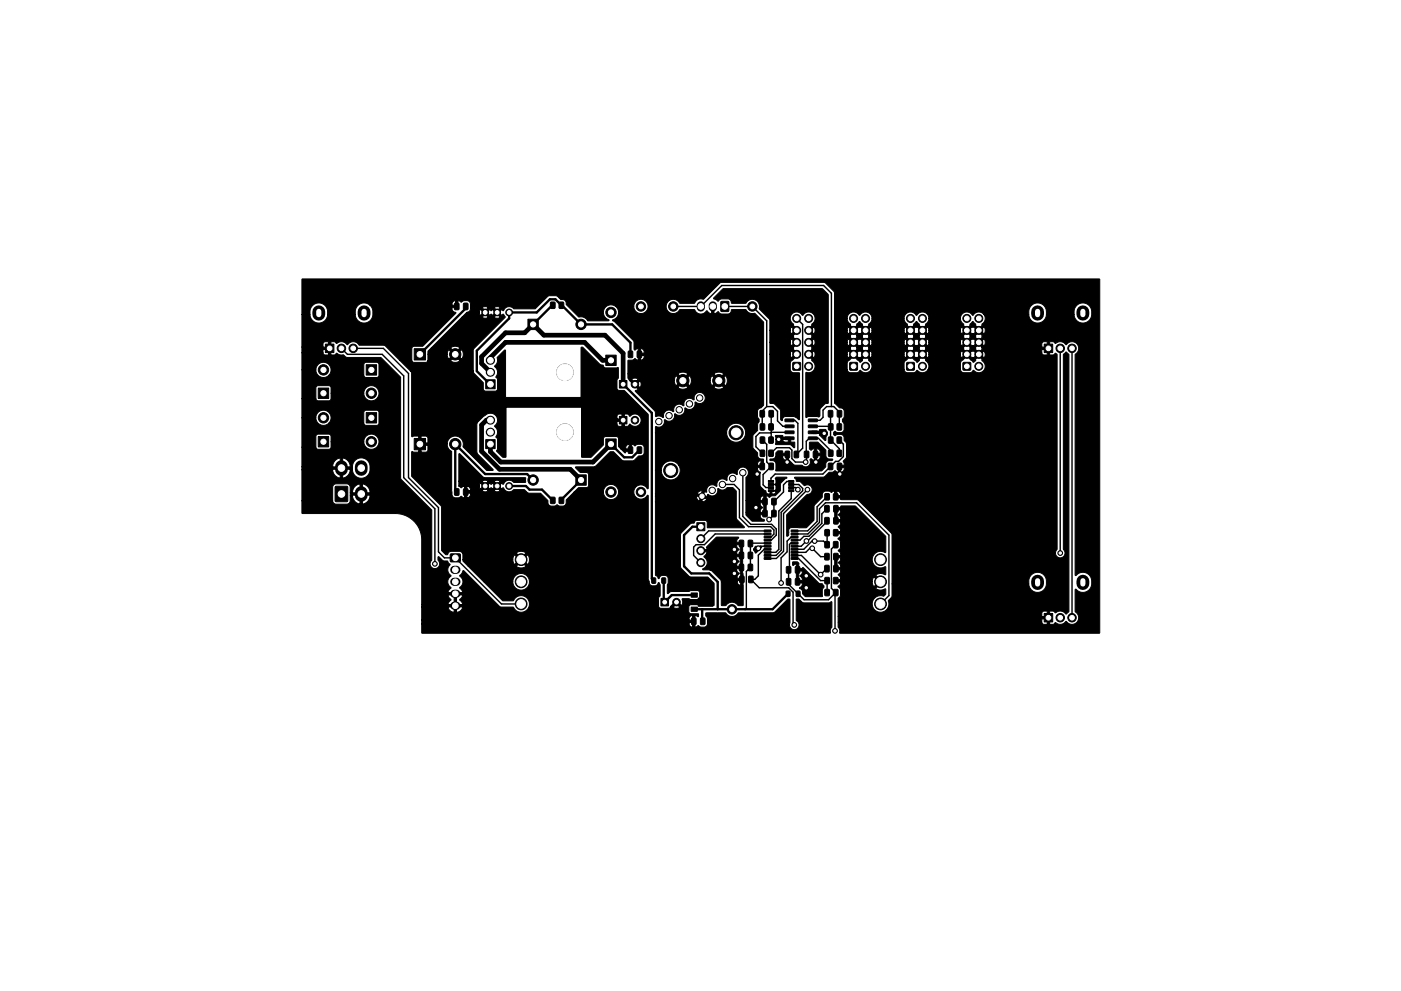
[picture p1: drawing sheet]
<svg xmlns="http://www.w3.org/2000/svg" width="297mm" height="210mm" viewBox="0 0 297 210" stroke-linecap="round" stroke-linejoin="round" font-family="sans-serif">
<g fill="#000" stroke="#000" stroke-width=".21">
<path d="M64 59.2h169.1l.1 75.1h-55.2a1.46 1.46 0 0 0-.3-1.3v-1h43.2l.4 .5h2l.5-.4 .7 .3a1.61 1.61 0 0 0 1.6-.6v.1a1.44 1.44 0 0 0 2.3 0 1.44 1.44 0 0 0-.5-2.2v-4.6h.3a1.87 1.87 0 0 0 2 .5 1.87 1.87 0 0 0 1.3-1.7l-.1-1.1-.6-.9a2.01 2.01 0 0 0-2.8 .2l-.1-46.9a1.47 1.47 0 0 0 .4-2.3 1.47 1.47 0 0 0-2.3 .2l-.3-.2a1.41 1.41 0 0 0-1.7-.2l-.2 .2-.5-.4h-.8v2.8h.8l.5-.4 .3 .3v41.3l-.2 .4a1.02 1.02 0 0 0 .4 1.3 1.02 1.02 0 0 0 1.4-.3 1.02 1.02 0 0 0-.3-1.4v-41.3l.7-.5 .5 .5v54.5l-.5 .6-.5-.4a1.43 1.43 0 0 0-1.7 .1l-.6-.3h-.8v2.7h-.5v-1.1h-1.1v.7h-43.2v-1.2h44.3v-1.1l-1 .1-.1 1h-43.2v-3.8l.5-.7v-1.1l-.2-.4-.3-.3 .4-.5 .1-.5-1.2-.1h7.9l.4 1.1 1-1.1-1-1-.4 1h-8l.1-.5h1.2l-.1-.5-.4-.5 .4-.3 .1-.4v-.3h-1.1l-.1-.1v-.4h1.2v-.6l-.5-.4 .5-.5v-.5h-.7v2h-.5v-2.5l1.2-.1v-.5l-.5-.5 .5-.6v-1.2l-.5-.7 .4-.5 .1-.5h-1.1l-.2-.1 .1-.4h1.2l-.1-.6-.4-.4 .5-.5v-.6h-1.2v-.5h1.2v-.5l-.5-.5 .5-.5v-.5h-.7v2h-.5v-2.5h1.2l.2-.4 3 .1 6.4 6.4v3.3l-.2 .1a1.77 1.77 0 0 0-2.7 1.6 1.77 1.77 0 0 0 2.8 1.4l.1 .1-.1 1.6a1.91 1.91 0 0 0-2.1 .1l1.4 1.4-1.4 1.4a1.96 1.96 0 0 0 2.2 .1v1.1l-.4 .5a1.79 1.79 0 0 0-2.5 1.5 1.79 1.79 0 0 0 2.4 1.8 1.79 1.79 0 0 0 1.2-1.6l-.2-.7 .8-1.1v-2.5h29l.2 .7 .4 .5a1.87 1.87 0 0 0 2 .5 1.87 1.87 0 0 0 1.2-1.7l-.1-1.1-.6-.9a1.87 1.87 0 0 0-2-.3 1.87 1.87 0 0 0-1.1 1.6v.7h-29l-.1-10.7-7.1-7.1-3.6-.1-.1-.3-1.3-.1v-.5l1.3 .1v-.3a.74 .74 0 0 0-.8-.7v.9h-.5v-.9l-.6 .3-.6-.3-1.1 .2-.2 .4-.1 .7-1.7 1.8-.1 3.1-1.6 1.6h-3.4l-.3 .4v1.1l-.3 .3-.1-4.6 4.3-4.3a1.05 1.05 0 0 0 1-1.4 1.05 1.05 0 0 0-1.6-.5l-.8-.8-.8-.1-.4-.8 6.1-.1 1.2-1h.7l.6-.3 .5 .3h.7a.75 .75 0 0 0 .7-.7v-.3h-.8v1h-.5l.1-1.4 1.2-.1-.2-.9 .7-.9v-2.8l-.5-.7v-.6l-.3-.5-1.1-.1-.6 .2-.3-.2 .1-.5 .2-.2 .5 .3h.9l.4-.3 .2-.4v-1.1l-.4-.6v-.5l.4-.5-.1-1.4-.3-.4-.6-.1-1.1-1v-7.1h2.7l.2 .4 .5 .3h1.4l.6-.5h.2a1.35 1.35 0 0 0 2.2-.2h7l.2 .4 .5 .3h1.4l.6-.5h.1a1.35 1.35 0 0 0 2.3-.2h6.8l.2 .4 .5 .3h1.4l.6-.5h.2a1.39 1.39 0 0 0 2.1-.1 1.39 1.39 0 0 0-.4-2.1l.1-.1-.8-.8-.7 .8 .1 .2-.5 .4-1.4-1.4-1.3 1.3-.1 1.6h-6.8v-.2a1.48 1.48 0 0 0-.6-1.8l.1-.1-.7-.8-.8 .8 .1 .2-.5 .4-1.4-1.4-1.3 1.3v1.6h-7l.1-.2a1.48 1.48 0 0 0-.6-1.8l.1-.1-.8-.8-.7 .8v.2l-.5 .4-1.3-1.4-1.3 1.3-.1 1.6h-2.7v-3.2h2.7l.3 .7 .7-.7h.7l.8 .7 .2-.1 .1 .1 .7-.7h.8l.7 .7 .3-.7h6.8l.2 .7 .8-.7h.7l.8 .7 .1-.1 .2 .1 .7-.7h.7l.8 .7 .2-.7h6.7l.3 .7 .7-.7h.8l.7 .7 .2-.1 .1 .1 .8-.7h.7l.8 .7 .2-.4-.1-.6h12.1l.3 .4h.8v-1.1h-1.1v.7h-12.1l-.2-.5-.7 .8h-.7l-.8-.8-.2 .1-.1-.1-.7 .8h-.8l-.7-.8-.3 .8h-6.7l-.2-.8-.8 .8h-.7l-.7-.8-.2 .1-.1-.1-.8 .8h-.7l-.8-.8-.2 .8h-6.8l-.3-.8-.7 .8h-.8l-.7-.8-.2 .1-.1-.1-.8 .8h-.7l-.7-.8-.3 .8h-2.7v-1.4h3.3l.1 .1-.1 .2 .8 .7 .7-.7-.1-.2 .1-.1h1.1l.1 .1-.1 .2 .7 .7 .8-.7-.1-.2 .1-.1h8l.1 .1-.1 .2 .7 .7 .8-.7-.1-.2 .1-.1h1l.1 .1-.1 .2 .8 .7 .7-.7-.1-.2 .1-.1h7.9l.1 .1-.1 .2 .8 .7 .7-.7-.1-.2 .1-.1h1.1l.1 .1-.1 .2 .7 .7 .8-.7-.1-.5 13.8 .1v-1.2l-1 .1-.1 1h-12.7l-.7-.6-.7 .8h-1.1l-.7-.8-.8 .8h-7.9l-.7-.8-.8 .8h-1l-.8-.8-.7 .8h-8l-.8-.8-.7 .8h-1.1l-.7-.8-.8 .8h-3.3v-1.2h2.7l.3 .8 .7-.8h.7l.8 .8 .2-.1 .1 .1 .7-.8h.8l.7 .8 .3-.8h6.8l.2 .8 .8-.8h.7l.8 .8 .1-.1 .2 .1 .7-.8h.7l.8 .8 .2-.8h6.7l.3 .8 .7-.8h.8l.7 .8 .2-.1 .1 .1 .8-.8h.7l.8 .8a1.33 1.33 0 0 0 0-1.5l-.8 .7h-.7l-.8-.7-.2 .1-.1-.1-.7 .7h-.8l-.7-.7-.3 .7h-6.7l-.2-.7-.8 .7h-.7l-.7-.7-.2 .1-.1-.1-.8 .7h-.7l-.8-.7-.2 .7h-6.8l-.3-.7-.7 .7h-.8l-.7-.7-.2 .1-.1-.1-.8 .7h-.7l-.7-.7-.3 .7h-2.7v-1.4h3.3l.1 .2-.1 .1 .8 .8 .7-.8-.1-.1 .1-.2h1.1l.1 .2-.1 .1 .7 .8 .8-.8-.1-.1 .1-.2h8l.1 .2-.1 .1 .7 .8 .8-.8-.1-.1 .1-.2h1l.1 .2-.1 .1 .8 .8 .7-.8-.1-.1 .1-.2h7.9l.1 .2-.1 .1 .8 .8 .7-.8-.1-.1 .1-.2h1.1l.1 .2-.1 .1 .7 .8 .8-.8-.1-.1 .1-.2-.8-.7-.7 .7h-1.1l-.7-.7-.8 .7h-7.9l-.7-.7-.8 .7h-1l-.8-.7-.7 .7h-8l-.8-.7-.7 .7h-1.1l-.7-.7-.8 .7h-3.3v-1.1h2.7l.3 .8 .7-.8h.7l.8 .7 .2-.1 .1 .2 .7-.8h.8l.7 .8 .3-.8h6.8l.2 .8 .8-.8h.7l.8 .7 .1-.1 .2 .2 .7-.8h.7l.8 .8 .2-.8h6.7l.3 .8 .7-.8h.8l.7 .7 .2-.1 .1 .2 .8-.8h.7l.8 .8a1.33 1.33 0 0 0 0-1.6l-.8 .8h-.7l-.8-.8-.2 .2-.1-.2-.7 .8h-.8l-.7-.8-.3 .8h-6.7l-.2-.8-.8 .8h-.7l-.7-.8-.2 .2-.1-.2-.8 .8h-.7l-.8-.8-.2 .8h-6.8l-.3-.8-.7 .8h-.8l-.7-.8-.2 .2-.1-.2-.8 .8h-.7l-.7-.8-.3 .8h-2.7v-2.6h2.7a1.6 1.6 0 0 0 .7 1.3l-.1 .2 .8 .7 .7-.7-.1-.2 .7-.6 .6 .6-.1 .2 .7 .7 .8-.7-.1-.2 .5-.5 .2-.8h6.8a1.61 1.61 0 0 0 .7 1.3l-.1 .2 .7 .7 .8-.7-.1-.2 .6-.6 .6 .6-.1 .2 .8 .7 .7-.7v-.2l.4-.5 .2-.8h6.7a1.61 1.61 0 0 0 .7 1.3l-.1 .2 .8 .7 .7-.7v-.2l.6-.6 .6 .6-.1 .2 .7 .7 .8-.7-.1-.2 .2-.2a1.36 1.36 0 0 0 .2-1.9h9.5l.2 .8 .3 .5a1.87 1.87 0 0 0 2 .4 1.87 1.87 0 0 0 1.3-1.6l5.8-.1 .2 .8 .3 .4a1.87 1.87 0 0 0 2 .5 1.87 1.87 0 0 0 1.3-1.6v-.7a1.87 1.87 0 0 0-1.9-1.8 1.87 1.87 0 0 0-1.9 1.7v.7h-5.8v-.6a1.87 1.87 0 0 0-1.9-1.8 1.87 1.87 0 0 0-1.9 1.7v.7h-9.5l-.3-.3a1.47 1.47 0 0 0-2.1 .5l-.5-.5a1.36 1.36 0 0 0-2.1 1.1h-6.7v-.2a1.42 1.42 0 0 0-1.1-1.1 1.42 1.42 0 0 0-1.5 .7l-.3-.3a1.36 1.36 0 0 0-1.5-.3 1.36 1.36 0 0 0-.8 1.2h-6.8v-.2a1.42 1.42 0 0 0-1.2-1.1 1.42 1.42 0 0 0-1.5 .7l-.3-.3a1.36 1.36 0 0 0-1.5-.3 1.36 1.36 0 0 0-.8 1.2h-2.7v-5.4l-1.8-1.9-.4-.3h-21.8l-.3 .2-3.5 3.4a1.54 1.54 0 0 0-1.9 .9h-3l-.2-.3a1.51 1.51 0 0 0-2.2-.2 1.51 1.51 0 0 0-.1 2.2 1.51 1.51 0 0 0 2.1 0l.4-.4 3.1 .1a1.44 1.44 0 0 0 1.2 .8 1.44 1.44 0 0 0 1.4-.7l.5 .5 .5 .2v-1.7l.4-.1 .1 .1v1.7l.9-.5 .6 .5h1.6a1.06 1.06 0 0 0 .6-.9h3l.3 .4a1.72 1.72 0 0 0 1.7 .4l1.8 1.9v17.5l-.5 .6-.5 .2-.3 .5v1.2l.3 .5 .1 .5-.4 .6v1.3l-1 1.1v2.5l1 1.2 .2 1 .3 .2 .8 .2-.1 1.7h-1.2l.1 .6 .5 .5v2.9l.8 .8 .4 .1 .3 .6 .6 .1v-.6h.2l.2 .6h.4l.4-.4-.3-.3 .3-.2v-.9a.22 .22 0 0 1-.1-.2 .22 .22 0 0 1 .1-.2l-.1-1.1 .2-.2h2.2l-1.3 1.2-.1 1.6-1 1-.7 .1-.6 .3-.7-.3v3.9l-.1 .1h-1.1v.3a.99 .99 0 0 0 .9 .8l-.1 .3h-2.5l-1.3-1.4v-.5h3.7v-2h-.7v.5l.5 .5-.5 .5v.5h-3v-2.6l3.7 .1v-1a.75 .75 0 0 0-.7 .7v.2h-3v-4.8a1.21 1.21 0 0 0-.4-2.2 1.21 1.21 0 0 0-1.5 1.6 1.31 1.31 0 0 0-1.5-.2 1.31 1.31 0 0 0-.7 1.4 1.31 1.31 0 0 0-1.5-.2 1.31 1.31 0 0 0-.6 1.5 1.31 1.31 0 0 0-1.6-.2 1.31 1.31 0 0 0-.6 1.4l-.4-.2-.2 .9 .8 .2 .1-.4 .5 .3a1.25 1.25 0 0 0 1.6-1.5l.1-.1a1.26 1.26 0 0 0 1.9-.2l1.2 .1 .7 .7v5.8l1.7 1.8v.2h-7.7l-.2-.1v-1.1l-.2-.3-2.1-.1-.2 .1-.2 .5-.9 .2-1.8 1.8-.2 .5v6.6l.1 .5 1.9 1.8h3.7l1.4 1.4v4.6l-3.1 .1-.3-.2h-1.5l-.4 .3-.1 1.2 .2 .3 1.9 .2-.1 .5-.7-.2 .1 2.5 .6-.4 .7 .4 .7-.1 .4-.2 .2-.3v-1.2l-.4-.6 .1-.7h4.1l.2 .2a1.51 1.51 0 0 0 2.3 .2l.3-.4h7.4l3-2.9h.4l.1 .1v5a1.03 1.03 0 0 0 .6 1.3 1.03 1.03 0 0 0 1.3-.6 1.03 1.03 0 0 0-.6-1.3l.1-4.5h.5l.7 .7 .4 .1h5.2l.6-.2v5.4a1.22 1.22 0 0 0-.3 1.2l-86.5 .1-.1-.2v-1.9h56.7a.74 .74 0 0 0 .7 .7v-.9h-.7v.2h-56.7v-.8l57.4 .1v-1a.75 .75 0 0 0-.7 .7v.2h-56.7v-2.7h5.6a1.35 1.35 0 0 0 1.3 1.1h.5a1.37 1.37 0 0 0 1.3-1.1h-1.3v1.1h-.5v-1.1h-6.9v-.6l8.7 .1-.2-.6-.5-.5 .5-.5 .2-.4-1.3-.1v2h-.5v-2h-1.3l.2 .6 .4 .5-.5 .5-.1 .4h-5.6v-13.7a5.6 5.6 0 0 0-5.6-5.5l-19.8-.1v-2.6h6.5l.2 .4 .4 .3h2.4l.7-.5v-1.3h.5a1.81 1.81 0 0 0 1.6 1.7h.5a1.83 1.83 0 0 0 1.6-1.8h-1.6v1.8h-.5v-1.8l-2.1 .1v-.7h4.2a1.81 1.81 0 0 0-1.6-1.8v1.8h-.5v-1.8a1.84 1.84 0 0 0-1.6 1.8h-.5v-1.2l-.4-.6h-2.7l-.3 .2-.3 .4v3h-6.5v-6.6h6.5a1.81 1.81 0 0 0 1.6 1.7h.5a1.84 1.84 0 0 0 1.6-1.7h.5l.2 .7 .3 .5a1.86 1.86 0 0 0 2 .5 1.86 1.86 0 0 0 1.2-1.7v-1.2l-.4-.7a1.86 1.86 0 0 0-2-.5 1.86 1.86 0 0 0-1.3 1.6v.8l-2.1-.1v1.8h-.5v-1.8l-8.1 .1v-.7h10.2a1.81 1.81 0 0 0-1.6-1.8v1.8h-.5v-1.8a1.84 1.84 0 0 0-1.6 1.8h-6.5v-4.1h3l.4 .4h2.3l.5-.4v-1.2h6.9a1.61 1.61 0 0 0 2.4 1.5 1.61 1.61 0 0 0 .2-2.8 1.61 1.61 0 0 0-2.6 1.1v.2h-6.9v-1.2l-.3-.3-2.5-.1-.4 .4v2.4h-3v-6.3h3a1.61 1.61 0 0 0 1 1.5 1.61 1.61 0 0 0 1.7-.3h7.4l.4 .4h2.5l.3-.3v-2.5l-.3-.4-2.6 .1-.3 .4v2.3h-7.4a1.61 1.61 0 0 0-.5-2.6 1.61 1.61 0 0 0-2.2 1.4h-3v-4h3l.4 .4h2.3l.5-.4v-1.2h6.9a1.61 1.61 0 0 0 2.4 1.5 1.61 1.61 0 0 0 .2-2.8 1.61 1.61 0 0 0-2.6 1.1v.2h-6.9v-1.2l-.3-.3-2.5-.1-.4 .4v2.4h-3v-6.1h3a1.62 1.62 0 0 0 1 1.5 1.62 1.62 0 0 0 1.7-.4h7.4l.4 .5h2.5l.3-.4v-2.4l-.3-.4h-2.6l-.3 .4v2.3h-7.4a1.61 1.61 0 0 0-.5-2.6 1.61 1.61 0 0 0-2.2 1.5h-3v-3.6h4.5l.1 .3 .3 .1h2l.5-.4 .6 .4h.8l.8 .5h7.1l4.2 4.2v21.4l.2 .4 6.4 6.4v10.6l-.2 .4a1.03 1.03 0 0 0 .5 1.3 1.03 1.03 0 0 0 1.3-.3 1.03 1.03 0 0 0-.2-1.4v-.6l.1-.1 .9 .8 1 .1 .5 .8-.3 .4a1.51 1.51 0 0 0 .5 2l-.5 .5a1.5 1.5 0 0 0 .5 2l-.5 .5-.1 .5h3.1l-.6-1.1a1.45 1.45 0 0 0-.1-2.4l.5-.6 .2-.5h.2l7.7 7.6 2.8 .1 1 1 .7 .1 .6-.1a1.76 1.76 0 0 0 1.2-1.6 1.81 1.81 0 0 0-1.5-1.8 1.81 1.81 0 0 0-2 1.1h-2.2l-4.1-4.1h6.2a1.76 1.76 0 0 0 1.8 1.8h.3a1.76 1.76 0 0 0 1.5-1.8 1.76 1.76 0 0 0-1.8-1.7 1.76 1.76 0 0 0-1.8 1.7h-6.2l-3.2-3.3 10.2 .1a1.71 1.71 0 0 0 2-.1l-1-1-1.1 1h-10.1l-1.1-1-.1-.4h10.6l.4 1.1 1-1.1h.8l1 1.1a1.7 1.7 0 0 0 0-2.1l-1 1h-.8l-1-1-.4 1h-10.6l-.1-1.4h11.4l1.1 1.1 1-1.1a1.73 1.73 0 0 0-2.1 0h-11.4l-.5-.3h-1.9l-.4 .1-.3 .6h-.3l-.9-.8-.1-9.5-6.3-6.4v-5.2l3 .1 .4-.4v-1h-1.4v1.4h-.5v-1.7h6l.3 .9 .7 .7v8.2l.1 1.2 .5 .4h.8l.6-.3 .5 .3h.7a.75 .75 0 0 0 .7-.7v-.3h-.7v1h-.5v-1.5h3.7a1.19 1.19 0 0 0 1.3 0h1.2a1.19 1.19 0 0 0 1.4 0l-.7-.6-.7 .6h-1.2l-.6-.6-.7 .6h-3.7h1.2v-.2a.74 .74 0 0 0-.7-.7v.9h-.5v-.9l-.7 .3-.5-.4h4.3l.2 .7 .7-.7h.7l.7 .7 .2-.3 .3 .3 .6-.7-.6-.6-.3 .3-.2-.3-.7 .6h-.7l-.7-.6-.2 .6h-4.3v-1h4.9l.7 .7 .6-.7h1.2l.7 .7 .7-.7a1.14 1.14 0 0 0-1.4 0h-1.2a1.19 1.19 0 0 0-1.3 0h-4.9l.1-5.9 5.2 5.1 8.9 .1-.1 1-2.5-.1a1.32 1.32 0 0 0-2.2 .5l-.3-.3-.6 .6 .6 .7 .3-.3a1.3 1.3 0 0 0 2.3 .4h2.1l1.1 .7 2.4 .1 1.5 1.5 .2 .9 .6 .3h.7l.5-.3 .5 .3 1-.1 .4-.4 .1-.8 1.6-1.7h6.2a1.61 1.61 0 0 0 2.4 1.4 1.61 1.61 0 0 0 .2-2.7 1.61 1.61 0 0 0-2.6 1v.3h-6.2l1-.9h1.7l.4-.5-.1-2.5-.3-.3h-1.4l-1-1.1 4.1-.1 3.3-3.2 .7 .1 1.7 1.6 .5 .3h1.9l1.2-1 .6-.1 .4-.3 .2-.4v-1.1l-.2-.4-.4-.2h-.8l-.6 .3-.7-.3v1.4l-1.2 .1-.1 .3-1-.9h1.8v-.9a.75 .75 0 0 0-.7 .7v.2h-1.1l-.4-.4-.1-1.8-.2-.3-2.6-.1-.4 .4v1.4l-2.6 2.6h-2v-7h7.5l.4 .5h1.8l.6-.5a1.34 1.34 0 0 0 2 0 1.34 1.34 0 0 0-.2-1.9 1.34 1.34 0 0 0-1.9 .2l-.3-.4-.8-.1v2.6h-.5v-1h-1.1v.6h-7.5v-1.1h8.5l.1-1-.9 .1-.2 .9h-7.5v-2.5h-16l-.1 10.6h-.6l-1.3-1.3 .2-.5v-2l-.4-.5a1.62 1.62 0 0 0-.2-2.3l.5-.7 .1-.6a1.52 1.52 0 0 0-1-1.3 1.52 1.52 0 0 0-1.6 .4l-1.5 1.2-.3 .6v5.9l.3 .6 3.1 3.1v.2h-1.4l-4.9-5-.1-1.1a1.71 1.71 0 0 0-1.8-1.2 1.71 1.71 0 0 0-1.5 1.7h-6v-.2h1.9v-1.1l-.1-.2-.3-.2h-1v1.5h-.5v-1.5l-1.5 .1v-13.3l-.3-.6h13.3l.2 .5 1.9 1.9 .1 1.4 .1 .3 .3 .2h2.2l.4-.5v-2l-.4-.5 .4-1.1-.2-.7-.4-.5 .5-.9v-1l1.7-1.5 .1 10h16v-10.5l.3-.2 3.5 3.6 .9 .3 .3 .5h2.9v2.2l-.3 .5 .1 1.9 .3 .2 1.2 .1 5 5v15.8h-.2l-.1-.2a1.51 1.51 0 0 0-1.8-.5 1.51 1.51 0 0 0-.9 1.6v.1a1.53 1.53 0 0 0 1.3 1.2 1.53 1.53 0 0 0 1.6-.8l.1 .1 .1 17.8 .2 .9 .4 .3h1l.5-.6 .4 .5v2.3l-.4 .5v1.7l.2 .3 .3 .2h1.7l.4-.3 .5 .1a1.24 1.24 0 0 0 1.4-.1l-.7-.7-.7 .7h-.5l.1-.3 1.1-1 1.1 1a1.59 1.59 0 0 0 .1-1.4l3.5 .1 .2-.4v-1.2l-.4-.3h-1.5l-.3 .2h-3.6l-.9 .4-.1-1.8 .2-.4v-.9l-.2-.5-.4-.2h-.7l-.3 .1-.5 .6-.6-.8v-15.5h9.8a1.11 1.11 0 0 0 1.1-.7l-.9-.2-.2 .9h-9.8v-1.2h8.6l.2 .6 .5 .4 .2-.8-.8-.3-8.7 .1v-.6h8.8l.9 .3 .2-.9-.6 .1-.5 .5h-8.8v-4.9h1.2l.3 1 .9 .8a2 2 0 0 0 2.3-.5l.3-.4a2 2 0 0 0-.1-2h17.4v-1a.75 .75 0 0 0-.7 .7v.3h-16.7a2 2 0 0 0-1.8-.9h-.1a2 2 0 0 0-1.8 2h-1.2v-8h15.1v.4a1.99 1.99 0 0 0 1 1.4h.1a2.01 2.01 0 0 0 2.8-1.2 2.01 2.01 0 0 0-1.6-2.6 2.01 2.01 0 0 0-2.3 2h-15.1v-1.3a1.28 1.28 0 0 0 1.4-.1 1.28 1.28 0 0 0 .5-1.3l.1-.1a1.23 1.23 0 0 0 1.5 .2 1.23 1.23 0 0 0 .5-1.4l.5 .2a1.24 1.24 0 0 0 1.3-.2 1.24 1.24 0 0 0 .4-1.2l.1-.1a1.23 1.23 0 0 0 1.5 .2 1.23 1.23 0 0 0 .6-1.4h.1a1.2 1.2 0 0 0 1.9-.4 1.2 1.2 0 0 0-1-1.7 1.2 1.2 0 0 0-1.2 1.6l-.1 .1a1.26 1.26 0 0 0-1.5-.2 1.26 1.26 0 0 0-.6 1.4 1.31 1.31 0 0 0-1.6-.2 1.31 1.31 0 0 0-.6 1.4 1.31 1.31 0 0 0-1.5-.1 1.31 1.31 0 0 0-.6 1.4 2.03 2.03 0 0 0-1.7-.3l-.2-1.2-4.1-4.1v-.1l.6-.3-1-1.1h.7l.7 .7h8a1.78 1.78 0 0 0 2.2 0h5.4a1.76 1.76 0 0 0 2.2 0l-1.1-1.1-1.1 1.1h-5.4l-1.1-1.1-1.1 1.1h-7.9a1.22 1.22 0 0 0-.1-1.4l-.7 .7h-.7l-.9-.8-.1-.3h.6l.7 .8 .5-.5h7.9l.3 1.1 1.1-1h.7l1.1 1 .4-1.1h4l.4 1.1 1-1h.8l1 1a1.75 1.75 0 0 0 0-2.1l-1 1.1h-.8l-1-1.1-.4 1h-4l-.4-1-1.1 1.1h-.7l-1.1-1.1-.3 1h-7.9l.2-.2a1.22 1.22 0 0 0-1.4-.1h-.6l-.2-.2v-.9h10.6l1.1 1.1 1.1-1.1h5.4l1.1 1.1 1.1-1.1a1.78 1.78 0 0 0-2.2 0h-5.4a1.79 1.79 0 0 0-2.2 0h-10.6v-2.8l1-.1 .6-.3 .5 .3h.6a.75 .75 0 0 0 .8-.7v-.3h-.8v1h-.5v-1.5h1.3v-.2a.74 .74 0 0 0-.8-.8v1h-.5v-1l-.8 .3-.2-2-4.2-4.1a.17 .17 0 0 1-.2-.1 .17 .17 0 0 1 .2-.2 1.61 1.61 0 0 0 .4-2.8h3.9l.1 .5 .3 .6a1.51 1.51 0 0 0 2.1 0h.1a1.51 1.51 0 0 0-.3-2.4 1.51 1.51 0 0 0-2.2 .9l-.1 .4h-3.9a1.65 1.65 0 0 0-2.4 .7 1.65 1.65 0 0 0 1 2.2l-.1 .2h-4.3a1.91 1.91 0 0 0-2-.9l-2.6-2.6-.1-.6-.2-.3-.9-.2-.7-.6-.4-.2h-1.3l-.4 .2-2.6 2.6h-4.6a1.32 1.32 0 0 0-2.2 .4l-.3-.3-.6 .7 .6 .7 .3-.3 .4 .6-6.7 6.7-.1 4.7h-13.3l-2.3-2.3h2.6l.2 .3 .3 .2h2.5l.4-.3h4.8a1.65 1.65 0 0 0 2-.1l-1-1-1 1.1h-4.8v-1.5h4.1l.3 1.1 1.1-1h.7l1 1a1.65 1.65 0 0 0 0-2l-1 1h-.7l-1.1-1-.3 .9h-4.1v-.6l.7-.7h4.1l1 1 1-1a1.68 1.68 0 0 0-2 0h-4.1l6.5-6.5h4.3a1.2 1.2 0 0 0 1.3 0h1.3a1.16 1.16 0 0 0 1.3 0l-.7-.6-.7 .6h-1.2l-.6-.6-.7 .6h-4.3l1.1-1h2.6l.2 .7 .7-.7h.7l.7 .6 .2-.3 .3 .4 .6-.7-.6-.7-.3 .3-.2-.3-.7 .7h-.7l-.7-.7-.2 .7h-2.6l.6-.3 .1-.7h2.5l.7 .6 .6-.6h1.2l.7 .6 .7-.6a1.19 1.19 0 0 0-1.4 0l-1.2-.1a1.2 1.2 0 0 0-1.3 .1h-2.5v-.9l-.4-.5-1-.1-.5 .3-.7-.3v1.4l-1.2 .1-.1 .2a.75 .75 0 0 0 .7 .8l.1 .2-6.9 6.9-1.9 .1-.3 .1-.2 .3v2.5h-2.6l-3.2-3.1-5.3-.1-.5-.5a1.52 1.52 0 0 0-2.1 .4l-.3-.2a1.41 1.41 0 0 0-1.7-.2l-.3 .2-.4-.4h-.8v2.8h-.5v-1.1h-1.1v.7h-4.5v-1.3h5.6v-1.1l-1 .2-.1 .9h-4.5v-6.9h1.7l.2 .8 .3 .5a1.87 1.87 0 0 0 2 .4 1.87 1.87 0 0 0 1.3-1.6l5.8-.1 .2 .8 .3 .4a1.87 1.87 0 0 0 2 .5 1.87 1.87 0 0 0 1.3-1.6l-.1-1.2-.6-.9 18.2 .1v-1a.75 .75 0 0 0-.8 .7v.2h-17.4a1.87 1.87 0 0 0-2-.3 1.87 1.87 0 0 0-1.1 1.6v.7h-5.8v-.6a1.87 1.87 0 0 0-1.9-1.8 1.87 1.87 0 0 0-1.9 1.7v.7h-1.7zM69 73h1.8v1.8h-1.8zM77.6 77.4h2.2v2.2h-2.2zM87.8 74h2.4v2.4h-2.4zM96.4 64.4l.7-.1 .2 .1v1.1l-.1 .2h-.6l-.2-.1zM98.3 64.4l.7-.1 .2 .1v1.1l-.1 .2h-.6l-.2-.1zM111.9 67.7h2.2v2.2h-2.2zM116.8 64.1h.7l.2 .1v1l-.1 .2-.7 .1-.2-.2zM118.6 64.1h.7l.2 .1v1l-.1 .2-.6 .1-.3-.2zM128.4 75.3h2.2v2.2h-2.2zM133.2 74.5h.7l.3 .1v1.1l-.2 .2h-.6l-.2-.2zM135.1 74.5h.7l.3 .1v1.1l-.2 .2h-.6l-.2-.2z"/>
<path d="M152.9 64h1.6v2h-1.6zM168.1 76.9h1.6v1.6h-1.6zM151.3 63.2l2.1-2 21 .1 1.2 1.2v23l-.7 .2-.9 .9-.2 1.6-.2 .3-2.2-.1-.4 .2-.2-.1v-9.4l.3-.1a1.4 1.4 0 0 0 1.6-.8 1.4 1.4 0 0 0-.6-1.8l.1-.1-1.1-1.1h.7l.8 .7a1.33 1.33 0 0 0 0-1.5l-.8 .8h-.7l1.1-1.1-.1-.2 .1-.2-1.1-1.1h.7l.8 .8a1.32 1.32 0 0 0 0-1.5l-.8 .7h-.7l1.1-1.1-.1-.1 .1-.2-1.1-1.1h.7l.8 .7a1.33 1.33 0 0 0 0-1.5l-.8 .8h-.7l1.1-1.1v-.3a1.39 1.39 0 0 0 .1-2.2 1.39 1.39 0 0 0-2.1 .4l-.4-.3a1.39 1.39 0 0 0-2 .2 1.39 1.39 0 0 0 .5 2l-.1 .2 1 1.1-1 1.1 .1 .2-.1 .1 1 1.1-1 1.2 .1 .1-.1 .2 1 1.1-1.6 1.6v1.6l.4 .6 1.4 .1 .1 .1v9.7l-.2 .1-.4-.4-.6-.2h-1.8l-.5 .2-.2 .7-.3-.3v-1.8l-.1-.3-1.2-1.2-1-.2v-10.3h4.3l.3 .7 .7-.7-.7-.8-.3 .8h-4.3v-2.6h4.3l.3 .8 .7-.8-.7-.7-.3 .7h-4.3v-2.5h4.3l.3 .8 .7-.8-.7-.8-.3 .8h-4.3l-.1-2.4-2.1-2.2a1.56 1.56 0 0 0-1-1.9 1.56 1.56 0 0 0-1.9 .8l-3-.1a.93 .93 0 0 0-.7-.9h-1.5l-.7 .5-.9-.5zM180.2 76.9h1.6v1.6h-1.6zM192.3 76.9h1.5v1.6h-1.5zM204.2 76.9h1.6v1.6h-1.6zM221.4 73h1.8v1.8h-1.8zM67.5 92.6h2.2v2.2h-2.2zM67.5 82.3h2.2v2.2h-2.2zM77.6 87.5h2.2v2.2h-2.2zM87.8 93h2.4v2.4h-2.4zM103 80.6h2v1.9h-2z"/>
<path d="M103 93.3h2v1.9h-2zM128.4 93.1h2.2v2.2h-2.2zM131.3 88.3h1.6v1.6h-1.6zM131.3 80.7h1.6v1.6h-1.6zM133.2 94.8h.7l.3 .1v1.1l-.2 .2h-.6l-.2-.1zM135.1 94.8h.7l.3 .1v1.1l-.2 .2h-.6l-.2-.1zM161.2 92.7h.7l.2 .1 .1 1-.2 .3h-.6l-.2-.2zM161.2 98.3l.7-.1 .2 .2v1l-.1 .3h-.6l-.3-.2zM161.2 87.1h.7l.2 .1v1.1l-.1 .2h-.6l-.3-.1zM161.2 90l.7-.1 .2 .1 .1 1-.2 .3h-.6l-.2-.2zM161.2 95.5h.7l.2 .1 .1 1-.2 .2-.6 .1-.2-.2zM163 92.7h.7l.3 .1v1l-.2 .3h-.6l-.2-.2z"/>
<path d="M163 90l.7-.1 .3 .1v1l-.2 .3h-.6l-.2-.2zM163 95.5h.7l.3 .1v1l-.2 .2-.6 .1-.2-.2zM163.1 98.3l.7-.1 .2 .2v1l-.1 .3h-.6l-.3-.2zM163.1 87.1h.7l.2 .1v1.1l-.1 .2h-.6l-.3-.1zM164.4 92.4h1.5v.3l1.7 .1v1l.9 .1v1l-.2 .1-.8-.7h-3v-1h1.4l.3 .4 .3 .1h.6v-.5h-2.6zM166.5 95.8l.7-.1 .2 .1v1.1l-.1 .2h-.6l-.2-.1zM166.5 92.7h1.8l.1 .5-1.9 .1zM166.5 91.5l1.8-.1 .1 .5-1.9 .1zM166.5 90.2h1.8l.1 .5h-1.9zM166.5 88.9h1.8l.1 .5-1.9 .1zM168.4 95.8l.7-.1 .2 .1v1.1l-.1 .2h-.6l-.2-.1zM170.6 95.8l.7-.1 .2 .1v1.1l-.1 .2h-.6l-.3-.1z"/>
<path d="M171.4 88.9h1.8l.1 .5-1.8 .1zM171.4 90.2h1.8l.1 .5h-1.8zM171.4 91.5l1.8-.1 .1 .5-1.8 .1zM171.4 92.7h1.8l.1 .5-1.8 .1zM164.5 96l.4-.3 .9-.1 .1 .6h1.2l.1 1.5 1.2 1h1.6a1.09 1.09 0 0 0 1.4 .2 1.09 1.09 0 0 0 .4-1.4l.2-.2 .5 .3 .7 .1a.75 .75 0 0 0 .7-.8v-.2h-.7v.9h-.5v-1.5l1.2 .1v-.3a.74 .74 0 0 0-.7-.7v.9h-.5l-.1-.9-.6 .3-.4-.3v-1.3l1.8-.1 1.7 1.7v1.3l.2 .3 .4 .3h.9l-.2 .3h-.7l-.5 .3-.1 1.1-.9 .8h-9.7v-1.7l-.4-.4-.8-.1-.1-.3 .9-.1 .3-.4h1.5a.74 .74 0 0 0 .8 .7v-.9h-.8v.2h-1.5zM172.5 95.8l.7-.1 .2 .1v1.1l-.1 .2h-.6l-.3-.1zM172.1 91.5h1.7l.1-.4h1.2l.3 .6-.3 1.7h-.2l-1.2-1.1 .1-.3h-1.6zM175.7 87.1h.6l.3 .1v1.1l-.2 .2h-.6l-.2-.1zM175.7 98.3l.6-.1 .3 .2v1l-.2 .3h-.6l-.2-.2zM175.7 95.5h.7l.2 .1v1l-.1 .2-.6 .1-.3-.2zM175.7 90l.7-.1 .2 .1v1l-.1 .3h-.6l-.3-.2zM175.7 92.7h.7l.2 .1v1l-.1 .3h-.6l-.3-.2z"/>
<path d="M177.5 95.5h.7l.2 .1 .1 1-.2 .2-.6 .1-.2-.2zM177.5 90l.7-.1 .2 .1 .1 1-.2 .3h-.6l-.2-.2zM177.6 87.1h.6l.3 .1v1.1l-.2 .2h-.6l-.2-.1zM177.6 98.3l.6-.1 .3 .2v1l-.2 .3h-.6l-.2-.2zM177.5 92.7h.7l.2 .1 .1 1-.2 .3h-.6l-.2-.2zM71.1 103.2h2.6v3.2h-2.6zM96.4 103.7h.7l.2 .1v1.1l-.1 .2h-.6l-.2-.1zM95.5 117.6h2.1v1.6h-2.1zM98.3 103.7h.7l.2 .1v1.1l-.1 .2h-.6l-.2-.1zM116.8 105.5h.7l.2 .1v1l-.1 .2-.7 .1-.2-.2zM118.6 105.5h.7l.2 .1v1l-.1 .2-.6 .1-.3-.2zM122.1 100.7h2.2v2.2h-2.2z"/>
<path d="M147.7 110.9h1.7v1.7h-1.7zM148.4 116.6h1.5l-.1-.5 2.1-2.1 4.6-.1 .1 .2-.3 .4-.1 .6h1.2l.2 13.3-.1 .1h-1a1.54 1.54 0 0 0-2.6 0h-.8l-.2-.1v-4.9h3.4a.74 .74 0 0 0 .7 .7v-1h-.7v.3h-3.4l-.1-.5-1.9-1.9-.4-.2h5.7l.1 .4 .4 .4-.4 .4v.6h.7l-.1-2.1h-.7v.3h-7.1l-.1-.1 .7-.7h7.2v-2h-.7l.1 .6 .4 .4-.4 .5-.1 .5h-6.4a1.39 1.39 0 0 0-.5-1.9l.4-.6h7.2v-2h-.7l.1 .5 .4 .5-.4 .4-.1 .6h-6.5l.2-.5h-1.4zM156.8 117.2l.6-.1 .3 .2v1l-.2 .3h-.6l-.2-.2zM156.8 114.7l.6-.1 .3 .1v1.1l-.2 .2h-.6l-.2-.1zM158.7 117.2l.6-.1 .3 .2v1l-.2 .3h-.6l-.2-.2zM158.7 114.7l.6-.1 .3 .1v1.1l-.2 .2h-.6l-.2-.1zM160.1 115.9h1.3l.1 .2-1.2 1.3-.5-.7zM161.8 105.8l.6-.1 .3 .1v1.1l-.2 .2h-.6l-.2-.1zM161.8 108.3l.6-.1 .3 .2v1l-.2 .3h-.6l-.2-.2zM162 118.3h1.4l.1 .3-1.4 .1zM162 117.7l1.4-.1 .1 .4h-1.4zM162 117h1.4l.1 .3-1.4 .1z"/>
<path d="M162 116.4l1.4-.1 .1 .4h-1.4zM162 115.7h1.4l.1 .3-1.4 .1zM162 115.1l1.4-.1 .1 .4h-1.4zM162 114.4h1.4l.1 .3-1.4 .1zM162 113.8l1.4-.1 .1 .4h-1.4zM162 113.1h1.4l.1 .3-1.4 .1zM162 112.5l1.4-.1 .1 .4h-1.4zM162.9 103.9h1.1v.4h-1.1zM162.9 103.2h1.1v.4h-1.1zM162.9 102.6h1.1v.4h-1.1zM162.9 101.9h1.1v.4h-1.1zM163.7 105.8l.6-.1 .3 .1v1.1l-.2 .2h-.6l-.2-.1z"/>
<path d="M163.7 108.3l.6-.1 .3 .2v1l-.2 .3h-.6l-.2-.2zM167.2 101.9h1.1v.4h-1.1zM167.2 102.6h1.1v.4h-1.1zM167.2 103.2h1.1v.4h-1.1zM167.2 103.9h1.1v.4h-1.1zM168.1 119.3l1-.1 .3 .3v1.1h.7v-.1l.2-.1 3.3 3.3 .8 .2 .3 .7-.3 .5v1.5h-3.6l-.6-.6-.1-.7-.6-.5 .5-.6 .1-.5h-1.1l-.2-.1v-.4h1.3l-.1-.6-.4-.4 .4-.5 .1-.5h-.7v2h-.6v-3.5l-.7 .3zM167.8 112.5l1.3-.1 .1 .4h-1.4zM167.8 113.1h1.3l.1 .3-1.4 .1zM167.8 113.8l1.3-.1 .1 .4h-1.4zM167.8 114.4h1.3l.1 .3-1.4 .1zM167.8 115.1l1.3-.1 .1 .4h-1.4zM167.8 115.7h1.3l.1 .3-1.4 .1z"/>
<path d="M167.8 116.4l1.3-.1 .1 .4h-1.4zM167.8 117h1.3l.1 .3-1.4 .1zM167.8 117.7l1.3-.1 .1 .4h-1.4zM167.8 118.3h1.3l.1 .3-1.4 .1zM174.9 109.8h.7l.2 .1v1.1l-.1 .2h-.6l-.3-.1zM174.9 117.5l.7-.1 .2 .1v1.1l-.1 .2h-.6l-.3-.1zM174.9 107.3l.7-.1 .2 .2v1l-.1 .3h-.6l-.3-.2zM174.9 112.4l.7-.1 .3 .2v1l-.2 .2h-.6l-.2-.1zM174.9 104.8l.7-.1 .3 .2v1l-.2 .2h-.6l-.2-.2zM174.9 114.9h.7l.3 .1v1l-.2 .2-.6 .1-.2-.2zM176.7 112.4l.8-.1 .2 .2v1l-.2 .2h-.6l-.2-.1zM176.7 104.8l.8-.1 .2 .2v1l-.2 .2h-.6l-.2-.2z"/>
<path d="M176.8 109.8h.7l.2 .1v1.1l-.1 .2h-.6l-.3-.1zM176.8 117.5l.7-.1 .2 .1v1.1l-.1 .2h-.6l-.3-.1zM176.8 107.3l.7-.1 .2 .2v1l-.1 .3h-.6l-.3-.2zM176.7 114.9h.8l.2 .1v1l-.2 .2-.6 .1-.2-.2zM138.2 122.6h.6l.2 .1v.9l-.1 .2-.7-.2zM140.1 127h1.6v1.6h-1.6zM140.4 122.6h.5l.2 .1 .1 .9-.2 .2-.7-.2zM146.5 128.8h1.3v.9h-1.3zM146.5 125.8h1.3v.9h-1.3zM146.7 131.2l.6-.1 .3 .1v1.1l-.2 .2h-.6l-.2-.1zM148.6 131.2l.6-.1 .3 .1v1.1l-.2 .2h-.6l-.2-.1zM146.5 127.3h1.5v-.4h3.1v1.7h-3.1v-.4h-1.5z"/>
<path d="M156.8 119.7h.6l.3 .1v1.1l-.2 .2h-.6l-.2-.1zM156.9 122.3l.6-.1 .3 .2v1l-.2 .2-.6 .1-.2-.2zM158.7 119.7h.6l.3 .1v1.1l-.2 .2h-.6l-.2-.1zM158.8 122.3l.6-.1 .3 .2v1l-.2 .2-.6 .1-.2-.2zM166.7 125.4h.6l.2 .1v.9l-.1 .2-.7-.2zM166.8 122.8l.6-.1 .3 .2v1l-.2 .2-.6 .1-.2-.2zM166.8 120.2h.6l.3 .1v1.1l-.2 .2h-.6l-.2-.1zM168.7 122.8l.6-.1 .3 .2v1l-.2 .2-.6 .1-.2-.2zM168.7 120.2h.6l.3 .1v1.1l-.2 .2h-.6l-.2-.1zM168.8 125.4h.6l.2 .1v.9l-.1 .2-.7-.2zM174.9 120l.7-.1 .2 .2v1l-.1 .3h-.6l-.3-.2zM174.9 122.6l.7-.1 .3 .1v1l-.2 .3h-.6l-.2-.2z"/>
<path d="M174.9 125.1l.7-.1 .3 .2v1l-.2 .2h-.6l-.2-.1zM176.7 122.6l.8-.1 .2 .1v1l-.2 .3h-.6l-.2-.2zM176.8 120l.7-.1 .2 .2v1l-.1 .3h-.6l-.3-.2zM176.7 125.1l.8-.1 .2 .2v1l-.2 .2h-.6l-.2-.1zM221.4 130.2h1.8v1.8h-1.8z"/>
<circle cx="68.6" cy="78.5" r="1.1"/>
<circle cx="72.4" cy="73.9" r=".9"/>
<circle cx="74.9" cy="73.9" r=".9"/>
<circle cx="96.5" cy="75.2" r="1.2"/>
<circle cx="102.9" cy="66.3" r=".72"/>
<circle cx="105.4" cy="66.3" r=".72"/>
<circle cx="107.9" cy="66.3" r=".72"/>
<circle cx="119.8" cy="79" r="1.75"/>
<circle cx="123.2" cy="68.8" r="1.1"/>
<circle cx="129.5" cy="66.3" r="1.1"/>
<circle cx="135.9" cy="65" r="1"/>
<circle cx="142.7" cy="65" r="1"/>
<circle cx="159.5" cy="65" r="1"/>
<circle cx="168.9" cy="70.1" r=".85"/>
<circle cx="168.9" cy="72.6" r=".85"/>
<circle cx="168.9" cy="67.6" r=".85"/>
<circle cx="168.9" cy="75.2" r=".85"/>
<circle cx="171.4" cy="72.6" r=".85"/>
<circle cx="171.4" cy="70.1" r=".85"/>
<circle cx="171.4" cy="77.7" r=".85"/>
<circle cx="171.4" cy="75.2" r=".85"/>
<circle cx="171.4" cy="67.6" r=".85"/>
<circle cx="181" cy="72.6" r=".85"/>
<circle cx="181" cy="70.1" r=".85"/>
<circle cx="181" cy="67.6" r=".85"/>
<circle cx="181" cy="75.2" r=".85"/>
<circle cx="183.5" cy="67.6" r=".85"/>
<circle cx="183.5" cy="75.2" r=".85"/>
<circle cx="183.5" cy="77.7" r=".85"/>
<circle cx="183.5" cy="72.6" r=".85"/>
<circle cx="183.5" cy="70.1" r=".85"/>
<circle cx="193" cy="75.2" r=".85"/>
<circle cx="193" cy="67.6" r=".85"/>
<circle cx="193" cy="72.6" r=".85"/>
<circle cx="193" cy="70.1" r=".85"/>
<circle cx="195.6" cy="67.6" r=".85"/>
<circle cx="195.6" cy="72.6" r=".85"/>
<circle cx="195.6" cy="70.1" r=".85"/>
<circle cx="195.6" cy="77.7" r=".85"/>
<circle cx="195.6" cy="75.2" r=".85"/>
<circle cx="205" cy="72.6" r=".85"/>
<circle cx="205" cy="70.1" r=".85"/>
<circle cx="205" cy="67.6" r=".85"/>
<circle cx="205" cy="75.2" r=".85"/>
<circle cx="207.5" cy="72.6" r=".85"/>
<circle cx="207.5" cy="70.1" r=".85"/>
<circle cx="207.5" cy="77.7" r=".85"/>
<circle cx="207.5" cy="67.6" r=".85"/>
<circle cx="207.5" cy="75.2" r=".85"/>
<circle cx="224.8" cy="73.9" r=".9"/>
<circle cx="227.3" cy="73.9" r=".9"/>
<circle cx="68.6" cy="88.6" r="1.1"/>
<circle cx="78.7" cy="83.4" r="1.1"/>
<circle cx="78.7" cy="93.7" r="1.1"/>
<circle cx="96.5" cy="94.2" r="1.2"/>
<circle cx="119.8" cy="91.7" r="1.75"/>
<circle cx="134.6" cy="81.5" r=".8"/>
<circle cx="134.6" cy="89.1" r=".8"/>
<circle cx="139.7" cy="89.4" r=".67"/>
<circle cx="141.8" cy="88.2" r=".67"/>
<circle cx="142.2" cy="99.8" r="1.5"/>
<circle cx="144" cy="86.9" r=".67"/>
<circle cx="144.8" cy="80.8" r="1.3"/>
<circle cx="146.2" cy="85.7" r=".67"/>
<circle cx="148.3" cy="84.4" r=".67"/>
<circle cx="152.4" cy="80.8" r="1.3"/>
<circle cx="156.1" cy="91.8" r="1.5"/>
<circle cx="165.1" cy="93.2" r=".5"/>
<circle cx="166.9" cy="98" r=".5"/>
<circle cx="170.8" cy="98" r=".5"/>
<circle cx="173" cy="98" r=".5"/>
<circle cx="174.8" cy="91.9" r=".5"/>
<circle cx="92.2" cy="119.6" r=".5"/>
<circle cx="102.9" cy="103.1" r=".72"/>
<circle cx="105.4" cy="103.1" r=".72"/>
<circle cx="107.9" cy="103.1" r=".72"/>
<circle cx="110.5" cy="118.7" r="1.25"/>
<circle cx="113" cy="101.8" r="1.1"/>
<circle cx="129.5" cy="104.4" r="1.1"/>
<circle cx="135.9" cy="104.4" r="1"/>
<circle cx="148.6" cy="116.8" r=".85"/>
<circle cx="148.6" cy="114.3" r=".85"/>
<circle cx="148.6" cy="119.4" r=".85"/>
<circle cx="148.8" cy="105.3" r=".67"/>
<circle cx="151" cy="104" r=".67"/>
<circle cx="153.2" cy="102.8" r=".67"/>
<circle cx="155.3" cy="101.5" r=".67"/>
<circle cx="155.7" cy="116.6" r=".5"/>
<circle cx="155.7" cy="119.1" r=".5"/>
<circle cx="157.5" cy="100.3" r=".67"/>
<circle cx="160.3" cy="107.7" r=".5"/>
<circle cx="160.5" cy="100.6" r=".5"/>
<circle cx="160.8" cy="116.3" r=".5"/>
<circle cx="163.1" cy="110.2" r=".5"/>
<circle cx="169.2" cy="103.9" r=".5"/>
<circle cx="171" cy="114.8" r=".5"/>
<circle cx="171.2" cy="103.9" r=".5"/>
<circle cx="172.2" cy="116.3" r=".5"/>
<circle cx="172.7" cy="114.8" r=".5"/>
<circle cx="178.1" cy="100.6" r=".5"/>
<circle cx="186.7" cy="118.7" r="1.25"/>
<circle cx="224.8" cy="117.3" r=".5"/>
<circle cx="110.5" cy="123.4" r="1.25"/>
<circle cx="110.5" cy="128.1" r="1.25"/>
<circle cx="143.4" cy="127.8" r=".8"/>
<circle cx="155.2" cy="129.3" r="1"/>
<circle cx="155.7" cy="121.7" r=".5"/>
<circle cx="165.6" cy="123.7" r=".5"/>
<circle cx="168.4" cy="132.6" r=".5"/>
<circle cx="170.9" cy="124.7" r=".5"/>
<circle cx="170.9" cy="122.2" r=".5"/>
<circle cx="174" cy="121.9" r=".5"/>
<circle cx="177" cy="133.9" r=".5"/>
<circle cx="186.7" cy="123.4" r="1.25"/>
<circle cx="186.7" cy="128.1" r="1.25"/>
<circle cx="224.8" cy="131.1" r=".9"/>
<circle cx="227.3" cy="131.1" r=".9"/>
</g>
<path d="M67.6 66.1v.6M77.2 66.1v.6M220 66.1v.6M229.6 66.1v.6M72.4 99v.6M76.6 99v.6M76.6 104.5v.6M220 123.3v.5M229.6 123.3v.5" fill="none" stroke="#000" stroke-width="2.7"/>
<path d="M103.9 79h.1M103.9 76.4h.1M103.9 91.7h.1M103.9 89.1h.1" fill="none" stroke="#000" stroke-width="1.9"/>
<path d="M148.6 64.8v.4M151.1 64.8v.4M96.3 120.9h.5M96.3 123.4h.5M96.3 126h.5M96.3 128.5h.5" fill="none" stroke="#000" stroke-width="1.7"/>
<g fill="none" stroke="#000" stroke-width=".3">
<path d="M72.4 73.9l1.3 1.3h7.3l4.6 4.6v21.5l6.6 6.6v11.7M74.9 73.9h6.4l5.3 5.3v22.1l6.4 6.4v9.4l1.2 1.3h2.3l9.8 9.7h4.2M142.7 65h5.9l4.4-4.4h21.6l1.7 1.6-.1 24.1M153.7 65h5.8l3.1 3.1v18.2M168.9 67.6l1.3 1.2v26.3l-1.4 1.3M224.8 73.9v43.4M227.3 73.9v57.2M161.6 93.4l1 .9v3.7l.9 1-1.7 1.7v2.2l.6 .5h1.1M162.6 86.3h1.2l1 1v2l1.2 1.2h1.4M162.6 86.3l-1 .9v3.4M163.5 96.2l1.1-1.2h2.8l.5 .5v1.8l.7 .7h2.2l.2-.2-.1-4.2 .7-.6h1.9l2.6 2.6v.6M163.5 87.8v5.6"/>
<path d="M166.9 96.4v1.6M167.4 89.2h1.1l.7 .6v6.3M167.4 91.7l-6.4 .1-.7 .8v2.2l1.3 1.4M167.4 93h-2.1l-.2 .2M172.3 89.2h1.6l.6-.7v-1.5l.8-.7h1.5l1.2 1.2v3.1M172.3 90.5h3.7l.1 .1M172.3 91.7h2.2l.3 .2M172.9 96.4l.1 1.6M176.1 87.8v5.5l1.9 1.9v1M178 93.4l.8 .8v2.7l-1 1h-.6l-2.7 2.7h-10.2l-.8 .9v.6M153.2 102.8h2.5l1.1 1.1v5.9l1.9 1.9h4.7l.7 .7v.9l-.6 .6h-.8M157.5 100.3v9.3l1.7 1.6h4.4l1 1v1.3l-1.1 1.1h-.8"/>
<path d="M162.7 115.9h-1.5l-.4 .4M162.7 113.3h-11.1l-2.2 2.3h-1.8l-.5 .5v1.8l1.5 1.5M162.7 116.5h-.7l-1.2 1.3v4.4l-.8 .7h-.8l1.8 1.8h6.2l.9 .9v6.7l.3 .3M162.7 115.2l-3.6 .1v5.1l-.9 .8v7.8l-.2 .3M162.7 112.6h-12.5l-1.6 1.7M163.5 102.8h1.3l.3 .3v.8l-.2 .2h-1.4M167.8 102.1h-1l-.7 .8v1.5l-2 2v2.8l-1 1M167.8 104.1v1.7l-2.7 2.6v8.2l-.6 .6h-1.8M167.8 102.8h1.5l.9 .8v.5l-4.6 4.6v8.1l-1.1 1h-1.8M167.8 103.4h.9l.5 .5M168.5 115.2h-.8l-.3 .3v5.2l-.2 .2v3.1l3.3 3.2h5.2l1.5-1.5-.9-.9v-8.3l.9-.9M168.5 118.5h.8l4.7 4.7h1.4v2.5"/>
<path d="M168.5 117.8h1.4l4.1 4.1 1.3-1.3M168.5 117.2h2.3l.9-.9h.5l1.8 1.8h1.3M168.5 113.9h-.8l-.8 .9v2.3l-1.3 1.3v5.3M168.5 113.3h2.8l2.4-2.5v-2.8l1.3-1.3h6.6l6.9 6.8v12.9l-1.8 1.7M168.5 113.3h.1M171.2 103.9l-5.1 5.1v8l-1.5 1.5h-1.9M175.3 110.5v.2l-4.1 4.1h-.2l-1.1 1.1h-1.4M175.3 107.9l-1.1 1.1v2l-2.7 2.8h-1.1l-.8 .8h-1.1M175.4 113v2.6l-.8-.8h-2.4l-1.8 1.7h-1.9M175.4 105.4l-2.2 2.1v3.1l-2 2h-2.7M177 125.9v8"/>
</g>
<g fill="none" stroke="#000" stroke-width=".5">
<path d="M98.7 65v.4l-9.7 9.8M117.2 64.8l-4.2 4M133.7 75.2v-2.5l-3.9-3.9h-6.6l-5.4-5.3h-1.2l-2.8 2.8h-5.9v1.3l-6.8 6.8v4.3l2.9 2.8M129.5 94.2l2.8 2.8h1.7l1.6-1.5M132.1 81.5l6.1 6.1v35.2l.4 .4M107.9 103.1h3.6l.8 .8h2.6l2.3 2.3M113 101.8l-1.2-1.2h-8.9l-6.4-6.4v9.9l.3 .3M123.2 101.8l-4.2 4.4M148.6 111.8h-1.8l-1.8 1.7v6.6l1.6 1.6h3.8l1.8 1.8v5.8M140.7 123.2v4.3l.2 .3 1.5-1.5h4.8M147.2 131.7l-.1 .1M148.9 129.3v2.4l.1 .1"/>
<path d="M167.1 126l-3.3 3.3h-16.6"/>
</g>
<path d="M104 76.4v-.6l3.2-3.2h16.8l3.8 3.8h1.7M104 79l-1.9-1.9v-1.4l5.1-5.1h4.1l1.7-1.8 2.3 2.3h13l3.8 3.9v6.5M104 94.2v1.6l2.2 2.2h19.5l3.8-3.8M104 89.1h-.9l-1 1.1v5.6l3.8 3.8h15l2.3 2.2" fill="none" stroke="#000" stroke-width="1"/>
<g fill="#fff" stroke="#fff" stroke-width=".21">
<circle cx="171" cy="114.8" r=".25"/>
<circle cx="92.2" cy="119.6" r=".25"/>
<circle cx="165.1" cy="93.2" r=".25"/>
<circle cx="170.9" cy="124.7" r=".25"/>
<circle cx="155.7" cy="119.1" r=".25"/>
<circle cx="174.8" cy="91.9" r=".25"/>
<circle cx="173" cy="98" r=".25"/>
<circle cx="160.5" cy="100.6" r=".25"/>
<circle cx="160.8" cy="116.3" r=".25"/>
<circle cx="160.3" cy="107.7" r=".25"/>
<circle cx="166.9" cy="98" r=".25"/>
<circle cx="155.7" cy="116.6" r=".25"/>
<circle cx="155.7" cy="121.7" r=".25"/>
<circle cx="170.9" cy="122.2" r=".25"/>
<circle cx="178.1" cy="100.6" r=".25"/>
<circle cx="224.8" cy="117.3" r=".25"/>
<circle cx="174" cy="121.9" r=".25"/>
<circle cx="168.4" cy="132.6" r=".25"/>
<circle cx="172.2" cy="116.3" r=".25"/>
<circle cx="170.8" cy="98" r=".25"/>
<circle cx="163.1" cy="110.2" r=".25"/>
<circle cx="177" cy="133.9" r=".25"/>
<circle cx="172.7" cy="114.8" r=".25"/>
<circle cx="165.6" cy="123.7" r=".25"/>
<circle cx="169.2" cy="103.9" r=".25"/>
<circle cx="171.2" cy="103.9" r=".25"/>
<circle cx="156.1" cy="91.8" r="1"/>
<circle cx="142.2" cy="99.8" r="1"/>
<circle cx="139.7" cy="89.4" r=".45"/>
<circle cx="141.9" cy="88.2" r=".45"/>
<circle cx="144" cy="86.9" r=".45"/>
<circle cx="146.2" cy="85.7" r=".45"/>
<circle cx="148.3" cy="84.4" r=".45"/>
<circle cx="157.5" cy="100.3" r=".45"/>
<circle cx="155.3" cy="101.5" r=".45"/>
<circle cx="153.2" cy="102.8" r=".45"/>
<circle cx="151" cy="104" r=".45"/>
<circle cx="148.8" cy="105.3" r=".45"/>
<circle cx="186.7" cy="118.7" r=".92"/>
<circle cx="186.7" cy="123.4" r=".92"/>
<circle cx="186.7" cy="128.1" r=".92"/>
<circle cx="222.3" cy="131.1" r=".5"/>
<circle cx="224.8" cy="131.1" r=".5"/>
<circle cx="227.3" cy="131.1" r=".5"/>
<circle cx="110.5" cy="118.7" r=".92"/>
<circle cx="110.5" cy="123.4" r=".92"/>
<circle cx="110.5" cy="128.1" r=".92"/>
<circle cx="222.3" cy="73.9" r=".5"/>
<circle cx="224.8" cy="73.9" r=".5"/>
<circle cx="227.3" cy="73.9" r=".5"/>
<circle cx="69.9" cy="73.9" r=".5"/>
<circle cx="72.4" cy="73.9" r=".5"/>
<circle cx="74.9" cy="73.9" r=".5"/>
<circle cx="78.7" cy="78.5" r=".55"/>
<circle cx="68.6" cy="78.5" r=".55"/>
<circle cx="78.7" cy="88.6" r=".55"/>
<circle cx="68.6" cy="88.6" r=".55"/>
<circle cx="132.1" cy="89.1" r=".4"/>
<circle cx="134.6" cy="89.1" r=".4"/>
<circle cx="205" cy="77.7" r=".5"/>
<circle cx="207.5" cy="77.7" r=".5"/>
<circle cx="205" cy="75.2" r=".5"/>
<circle cx="207.5" cy="75.2" r=".5"/>
<circle cx="205" cy="72.6" r=".5"/>
<circle cx="207.5" cy="72.6" r=".5"/>
<circle cx="205" cy="70.1" r=".5"/>
<circle cx="207.5" cy="70.1" r=".5"/>
<circle cx="205" cy="67.6" r=".5"/>
<circle cx="207.5" cy="67.6" r=".5"/>
<circle cx="68.6" cy="93.7" r=".55"/>
<circle cx="78.7" cy="93.7" r=".55"/>
<circle cx="135.9" cy="65" r=".5"/>
<circle cx="181" cy="77.7" r=".5"/>
<circle cx="183.5" cy="77.7" r=".5"/>
<circle cx="181" cy="75.2" r=".5"/>
<circle cx="183.5" cy="75.2" r=".5"/>
<circle cx="181" cy="72.6" r=".5"/>
<circle cx="183.5" cy="72.6" r=".5"/>
<circle cx="181" cy="70.1" r=".5"/>
<circle cx="183.5" cy="70.1" r=".5"/>
<circle cx="181" cy="67.6" r=".5"/>
<circle cx="183.5" cy="67.6" r=".5"/>
<circle cx="119.8" cy="79" r="1.75"/>
<circle cx="104" cy="81.5" r=".6"/>
<circle cx="104" cy="79" r=".6"/>
<circle cx="104" cy="76.4" r=".6"/>
<circle cx="159.5" cy="65" r=".5"/>
<circle cx="68.6" cy="83.4" r=".55"/>
<circle cx="78.7" cy="83.4" r=".55"/>
<circle cx="140.9" cy="127.8" r=".4"/>
<circle cx="143.4" cy="127.8" r=".4"/>
<circle cx="119.8" cy="91.7" r="1.75"/>
<circle cx="104" cy="94.2" r=".6"/>
<circle cx="104" cy="91.7" r=".6"/>
<circle cx="104" cy="89.1" r=".6"/>
<circle cx="168.9" cy="77.7" r=".5"/>
<circle cx="171.4" cy="77.7" r=".5"/>
<circle cx="168.9" cy="75.2" r=".5"/>
<circle cx="171.4" cy="75.2" r=".5"/>
<circle cx="168.9" cy="72.6" r=".5"/>
<circle cx="171.4" cy="72.6" r=".5"/>
<circle cx="168.9" cy="70.1" r=".5"/>
<circle cx="171.4" cy="70.1" r=".5"/>
<circle cx="168.9" cy="67.6" r=".5"/>
<circle cx="171.4" cy="67.6" r=".5"/>
<circle cx="148.6" cy="111.8" r=".5"/>
<circle cx="148.6" cy="114.3" r=".5"/>
<circle cx="148.6" cy="116.8" r=".5"/>
<circle cx="148.6" cy="119.4" r=".5"/>
<circle cx="113" cy="68.8" r=".55"/>
<circle cx="123.2" cy="68.8" r=".55"/>
<circle cx="135.9" cy="104.4" r=".5"/>
<circle cx="89" cy="75.2" r=".6"/>
<circle cx="96.5" cy="75.2" r=".6"/>
<circle cx="155.2" cy="129.3" r=".5"/>
<circle cx="132.1" cy="81.5" r=".4"/>
<circle cx="134.6" cy="81.5" r=".4"/>
<circle cx="129.5" cy="94.2" r=".55"/>
<circle cx="129.5" cy="104.4" r=".55"/>
<circle cx="129.5" cy="76.4" r=".55"/>
<circle cx="129.5" cy="66.3" r=".55"/>
<circle cx="72.4" cy="104.8" r=".7"/>
<circle cx="76.6" cy="104.8" r=".7"/>
<circle cx="72.4" cy="99.3" r=".7"/>
<circle cx="76.6" cy="99.3" r=".7"/>
<circle cx="144.8" cy="80.8" r=".65"/>
<circle cx="152.4" cy="80.8" r=".65"/>
<circle cx="142.7" cy="65" r=".5"/>
<circle cx="89" cy="94.2" r=".6"/>
<circle cx="96.5" cy="94.2" r=".6"/>
<circle cx="107.9" cy="66.3" r=".4"/>
<circle cx="105.4" cy="66.3" r=".4"/>
<circle cx="102.9" cy="66.3" r=".4"/>
<circle cx="102.9" cy="103.1" r=".4"/>
<circle cx="105.4" cy="103.1" r=".4"/>
<circle cx="107.9" cy="103.1" r=".4"/>
<circle cx="193" cy="77.7" r=".5"/>
<circle cx="195.6" cy="77.7" r=".5"/>
<circle cx="193" cy="75.2" r=".5"/>
<circle cx="195.6" cy="75.2" r=".5"/>
<circle cx="193" cy="72.6" r=".5"/>
<circle cx="195.6" cy="72.6" r=".5"/>
<circle cx="193" cy="70.1" r=".5"/>
<circle cx="195.6" cy="70.1" r=".5"/>
<circle cx="193" cy="67.6" r=".5"/>
<circle cx="195.6" cy="67.6" r=".5"/>
<circle cx="96.5" cy="118.4" r=".6"/>
<circle cx="96.5" cy="120.9" r=".6"/>
<circle cx="96.5" cy="123.4" r=".6"/>
<circle cx="96.5" cy="126" r=".6"/>
<circle cx="96.5" cy="128.5" r=".6"/>
<circle cx="123.2" cy="101.8" r=".55"/>
<circle cx="113" cy="101.8" r=".55"/>
<circle cx="153.7" cy="65" r=".6"/>
<circle cx="151.1" cy="65" r=".6"/>
<circle cx="148.6" cy="65" r=".6"/>
</g>
<path d="M67.6 66.1v.7M77.2 66.1v.7M220 66.1v.7M229.6 66.1v.7M220 123.2v.7M229.6 123.2v.7" fill="none" stroke="#fff" stroke-width="1.1"/>
</svg>
